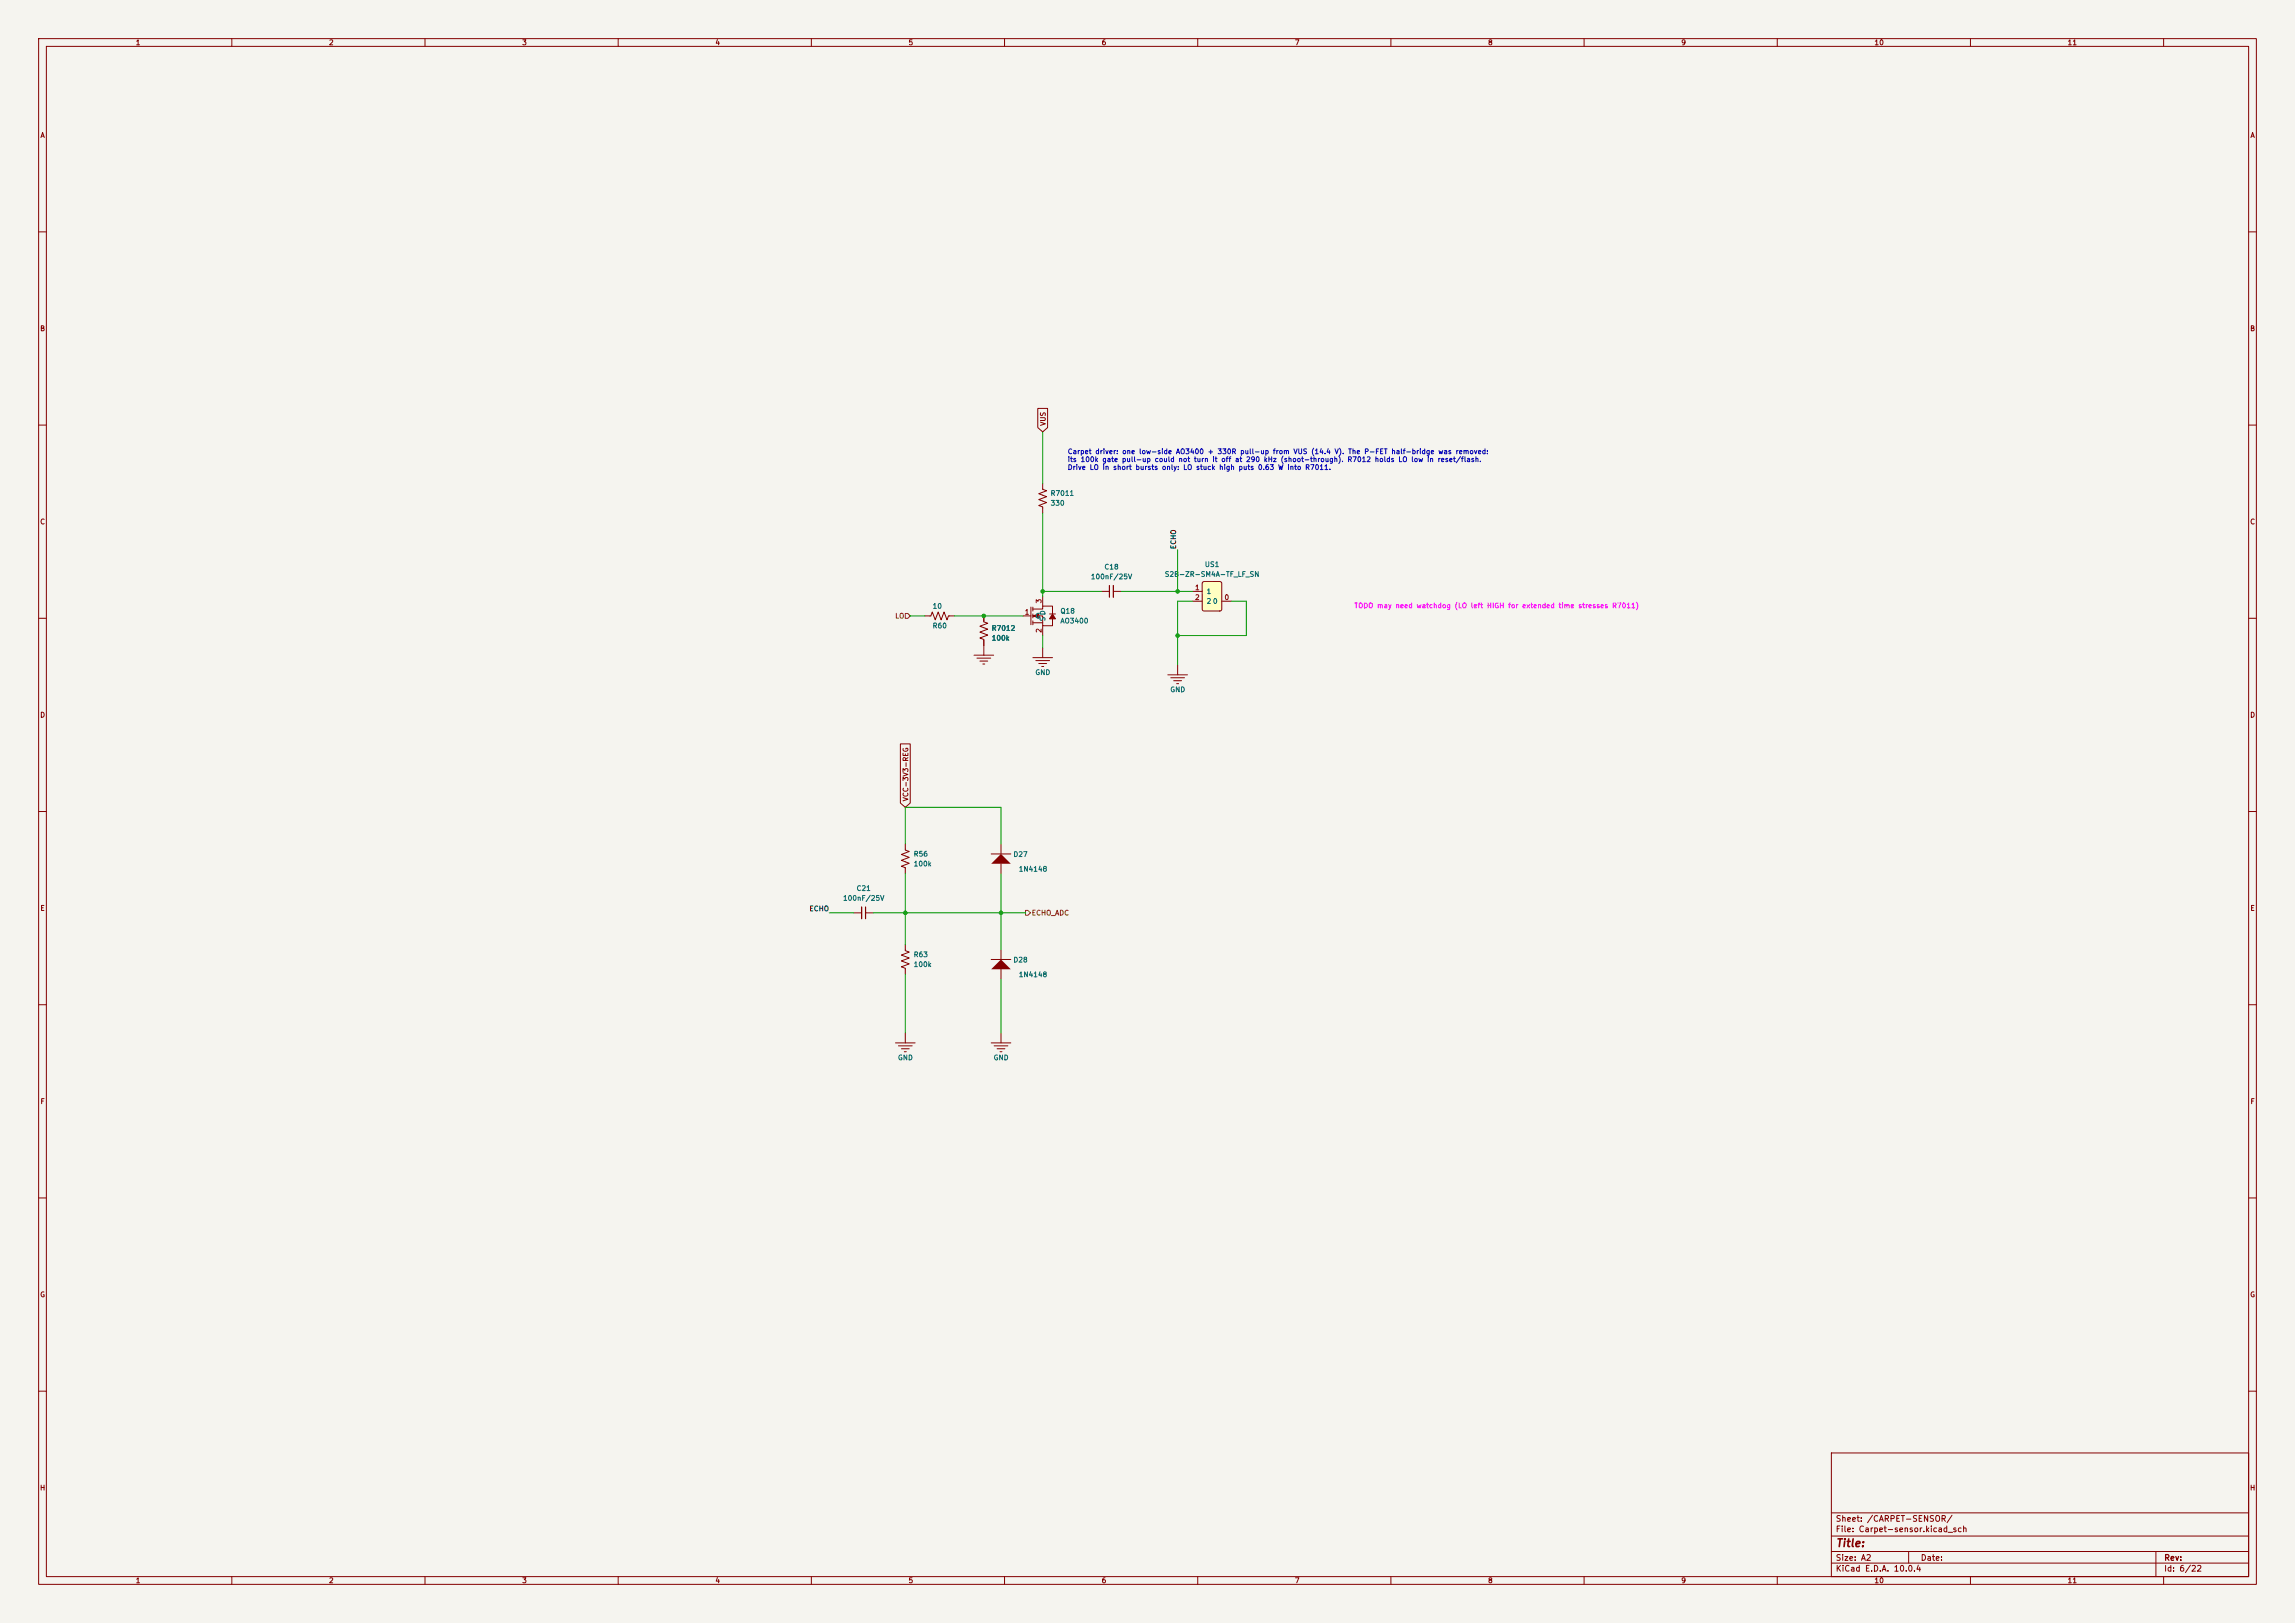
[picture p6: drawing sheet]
<svg xmlns="http://www.w3.org/2000/svg" width="594mm" height="420mm" viewBox="0 0 594 420" stroke-linecap="round" stroke-linejoin="round" font-family="sans-serif">
<defs><g id="words">
<text font-size="2" fill="#840000" x="475" y="400.8">Title:</text>
<g font-size="1.5" fill="#840000">
<text x="475" y="394.1">Sheet: /CARPET-SENSOR/</text>
<text x="475" y="396.8">File: Carpet-sensor.kicad_sch</text>
<text x="475" y="407">KiCad E.D.A. 10.0.4</text>
<text x="475" y="404.2">Size: A2</text>
<text x="497" y="404.2">Date:</text>
<text x="560" y="404.2">Rev:</text>
<text x="560" y="407">Id: 6/22</text>
</g>
<g font-size="1.3" fill="#840000">
<text x="35" y="12">1</text>
<text x="85" y="12">2</text>
<text x="135" y="12">3</text>
<text x="185" y="12">4</text>
<text x="235" y="12">5</text>
<text x="285" y="12">6</text>
<text x="335" y="12">7</text>
<text x="385" y="12">8</text>
<text x="435" y="12">9</text>
<text x="485" y="12">10</text>
<text x="535" y="12">11</text>
<text x="10.3" y="36">A</text>
<text x="582.3" y="36">A</text>
<text x="10.3" y="86">B</text>
<text x="582.3" y="86">B</text>
<text x="270.9" y="110.3" transform="rotate(-90 270.9 110.3)">VUS</text>
<text x="10.3" y="136">C</text>
<text x="582.3" y="136">C</text>
<text x="10.3" y="186">D</text>
<text x="582.3" y="186">D</text>
<text x="235.4" y="207.5" transform="rotate(-90 235.4 207.5)">VCC-3V3-REG</text>
<text x="10.3" y="236">E</text>
<text x="582.3" y="236">E</text>
<text x="10.3" y="286">F</text>
<text x="582.3" y="286">F</text>
<text x="10.3" y="336">G</text>
<text x="582.3" y="336">G</text>
<text x="10.2" y="386">H</text>
<text x="582.2" y="386">H</text>
<text x="35" y="410">1</text>
<text x="85" y="410">2</text>
<text x="135" y="410">3</text>
<text x="185" y="410">4</text>
<text x="235" y="410">5</text>
<text x="285" y="410">6</text>
<text x="335" y="410">7</text>
<text x="385" y="410">8</text>
<text x="435" y="410">9</text>
<text x="485" y="410">10</text>
<text x="535" y="410">11</text>
</g>
<g font-size="1.3" fill="#0000c2">
<text x="276.2" y="117.8">Carpet driver: one low-side AO3400 + 330R pull-up from VUS (14.4 V). The P-FET half-bridge was removed:</text>
<text x="276.2" y="119.9">its 100k gate pull-up could not turn it off at 290 kHz (shoot-through). R7012 holds LO low in reset/flash.</text>
<text x="276.2" y="121.9">Drive LO in short bursts only: LO stuck high puts 0.63 W into R7011.</text>
</g>
<g font-size="1.3" fill="#006464">
<text x="271.8" y="131.1">330</text>
<text x="271.8" y="128.6">R7011</text>
<text x="285.7" y="147.7">C18</text>
<text x="301.3" y="149.6">S2B-ZR-SM4A-TF_LF_SN</text>
<text x="311.7" y="147">US1</text>
<text x="282.2" y="150.2">100nF/25V</text>
<text x="312.2" y="154">1</text>
<text x="241.3" y="157.8">10</text>
<text x="267.8" y="160.4">G</text>
<text x="270.8" y="160.9" transform="rotate(-90 270.8 160.9)">SD</text>
<text x="274.3" y="159.1">Q18</text>
<text x="274.3" y="161.6">AO3400</text>
<text x="312.2" y="156.5">2</text>
<text x="313.8" y="156.5">0</text>
<text x="241.3" y="162.9">R60</text>
<text x="256.5" y="163.5">R7012</text>
<text x="256.5" y="166.1">100k</text>
<text x="267.8" y="175">GND</text>
<text x="302.8" y="179.4">GND</text>
<text x="236.4" y="222">R56</text>
<text x="236.4" y="224.5">100k</text>
<text x="262.2" y="222">D27</text>
<text x="263.6" y="225.9">1N4148</text>
<text x="218.1" y="233.4">100nF/25V</text>
<text x="221.6" y="230.8">C21</text>
<text x="236.4" y="248">R63</text>
<text x="236.4" y="250.5">100k</text>
<text x="262.2" y="249.3">D28</text>
<text x="263.6" y="253.2">1N4148</text>
<text x="232.3" y="274.7">GND</text>
<text x="257" y="274.7">GND</text>
</g>
<g font-size="1.3" fill="#0f0f0f">
<text x="304.7" y="142.2" transform="rotate(-90 304.7 142.2)">ECHO</text>
<text x="209.3" y="236.1">ECHO</text>
</g>
<g font-size="1.3" fill="#a90000">
<text x="309.2" y="153">1</text>
<text x="309.2" y="155.5">2</text>
<text x="316.8" y="155.5">0</text>
<text x="265.1" y="159.4">1</text>
<text x="269.8" y="156.3" transform="rotate(-90 269.8 156.3)">3</text>
<text x="269.8" y="163.9" transform="rotate(-90 269.8 163.9)">2</text>
</g>
<g font-size="1.3" fill="#725600">
<text x="231.6" y="160.4">LO</text>
<text x="266.9" y="237.2">ECHO_ADC</text>
</g>
<text font-size="1.3" fill="#f0f" x="350.4" y="157.7">TODO may need watchdog (LO left HIGH for extended time stresses R7011)</text>
</g></defs>
<path d="M0 0h594v420h-594z" fill="#f5f4ef" stroke="#f5f4ef" stroke-width=".26"/>
<g fill="none" stroke="#840000" stroke-width=".26">
<path d="M10 10h574v400h-574zM12 12h570v396h-570zM60 10v2M110 10v2M160 10v2M210 10v2M260 10v2M310 10v2M360 10v2M410 10v2M460 10v2M510 10v2"/>
<path d="M560 10v2M10 60h2M582 60h2M10 110h2M582 110h2M10 160h2M582 160h2M10 210h2M582 210h2M10 260h2M582 260h2M10 310h2"/>
<path d="M582 310h2M10 360h2M474 376h108v32h-108zM582 360h2M474 397.5h108M474 391.5h108M60 408v2M110 408v2M160 408v2M210 408v2M260 408v2M310 408v2"/>
<path d="M360 408v2M410 408v2M460 408v2M474 404.5h108M474 401.5h108M494 401.5v3M510 408v2M558 401.5v6.5M560 408v2"/>
</g>
<path d="M311.3 150.6l.3-.1h4.1l.4 .2 .1 6.9-.2 .4-4.3 .1-.5-.2-.1-6.9z" fill="#ffffc2"/>
<path d="M269.9 125.1v1.5l1 .4-2 .8 2 .7-2 .8 2 .7-2 .8 1 .4v1.5M285.1 153h2M288.2 153h2M308.6 155.6h2.5M308.6 153h2.5M311.3 150.6l.3-.1h4.1l.4 .2 .1 6.9-.2 .4-4.3 .1-.5-.2-.1-6.9zM316.2 155.6h2.6M302.3 174.6h5M303 175.4h3.6M303.8 176.1h2M304.5 176.9h.6M304.8 172.1v2.5" fill="none" stroke="#840000" stroke-width=".26"/>
<path d="M287.1 151.5v3.1" fill="none" stroke="#840000" stroke-width=".3"/>
<path d="M288.2 151.5v3.1" fill="none" stroke="#840000" stroke-width=".33"/>
<path d="M256.5 223.5l2.6-2.5 2.5 2.5z" fill="#840000"/>
<g fill="none" stroke="#840000" stroke-width=".26">
<path d="M239.4 159.4h1.5l.4-1 .8 2 .7-2 .8 2 .7-2 .8 2 .4-1h1.5M254.6 159.4v1.5l1.1 .4-2.1 .8 2.1 .7-2.1 .8 2.1 .7-2.1 .8 1 .4v4M264.8 159.4h2M266.8 157.1v4.6M267.3 157.6h2.6v-.8h2.5v2.1M267.3 159.4h2.6v2.5h2.5v-1.8M267.3 157.1v1M267.3 158.9v1M269.9 154.3v2.5M271.7 158.9h1.5M252.1 169.5h5.1M252.9 170.3h3.5"/>
<path d="M253.6 171.1h2.1M254.4 171.8h.5M267.3 160.7v1M267.3 161.2h2.6M267.3 170.2h5.1M268.1 170.9h3.6M268.9 171.7h2M269.6 172.5h.5M269.9 161.9v2.6M269.9 167.6v2.6M234.3 218.4v1.6l1 .3-2 .8 2 .8-2 .7 2 .8-2 .8 1 .3v1.6M259.1 218.4v2.6"/>
<path d="M221 236.2h2M224 236.2h2.1M256.5 221h5.1M259.1 223.5v2.6M234.3 244.5v1.5l1 .4-2 .7 2 .8-2 .8 2 .7-2 .8 1 .4v1.5M231.8 269.9h5.1M232.5 270.6h3.6M233.3 271.4h2M234.1 272.2h.5M234.3 267.3v2.6M256.5 269.9h5.1M257.3 270.6h3.6"/>
<path d="M258.1 271.4h2M258.8 272.2h.5M259.1 267.3v2.6"/>
</g>
<g fill="#840000" stroke="#840000" stroke-width=".26">
<path d="M267.3 159.4l1.6-.5v1z"/>
<path d="M272.4 158.9l.8 1.2h-1.5z"/>
</g>
<path d="M224 234.7v3" fill="none" stroke="#840000" stroke-width=".3"/>
<path d="M223 234.7v3" fill="none" stroke="#840000" stroke-width=".33"/>
<path d="M256.5 250.8l2.6-2.5 2.5 2.5z" fill="#840000"/>
<path d="M268.6 105.7h2.5v4.9l-1.2 1.2-1.3-1.2zM254.6 159.4v1.3M254.6 165.7v1.3M233 192.5h2.6v15.3l-1.3 1.1-1.3-1.1zM256.5 248.3h5.1M259.1 245.7v2.6M259.1 250.8v2.6" fill="none" stroke="#840000" stroke-width=".26"/>
<path d="M234.3 158.8h.6l.7 .6-.7 .6h-.6zM265.4 235.6h.7l.6 .6-.6 .7h-.7z" fill="none" stroke="#725600" stroke-width=".26"/>
<g fill="none" stroke="#009600" stroke-width=".26">
<path d="M269.9 111.8v13.3M269.9 132.7v21.6M235.6 159.4h3.8M247 159.4h17.8M269.9 153h15.2M290.2 153h18.4M304.8 142.2v10.8M308.6 155.6h-3.8v16.5M318.8 155.6h3.8v8.9h-17.8M269.9 164.5v3.1M234.3 218.4v-9.5h24.8v9.5M214.6 236.2h6.4"/>
<path d="M226.1 236.2h39.3M234.3 226.1v18.4M259.1 226.1v19.6M234.3 252.1v15.2M259.1 253.4v13.9"/>
</g>
<g fill="#009600" stroke="#009600" stroke-width=".26">
<circle cx="269.9" cy="153" r=".46"/>
<circle cx="304.8" cy="153" r=".46"/>
<circle cx="304.8" cy="164.5" r=".46"/>
<circle cx="254.6" cy="159.4" r=".46"/>
<circle cx="234.3" cy="236.2" r=".46"/>
<circle cx="259.1" cy="236.2" r=".46"/>
</g>
<use href="#words"/>
</svg>
